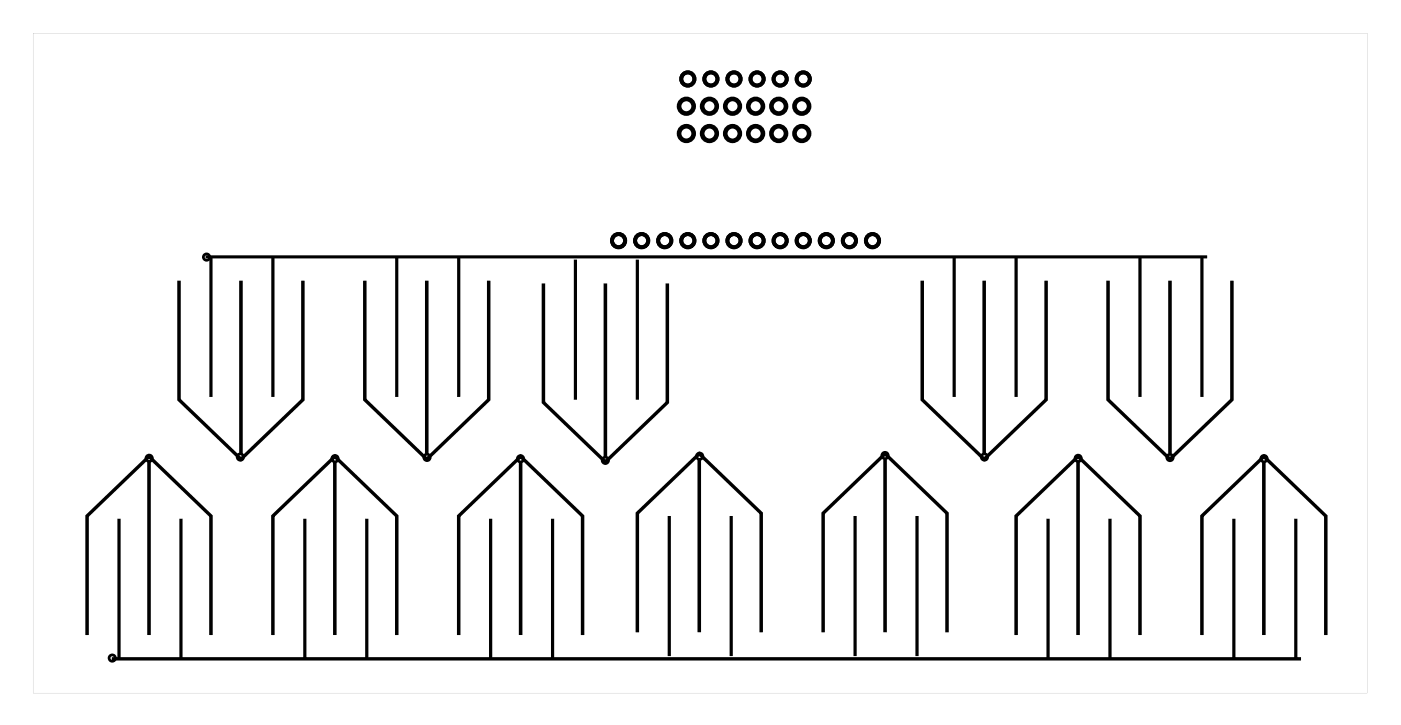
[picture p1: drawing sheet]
<svg xmlns="http://www.w3.org/2000/svg" width="154mm" height="80mm" viewBox="0 0 154 80" stroke-linecap="round" stroke-linejoin="round" font-family="sans-serif">
<path d="M3.6 3.6v72.6h146.9v-72.6zM3.6 3.6h146.8v72.6h-146.8z" fill="#000"/>
<g fill="none" stroke="#000" stroke-width=".3">
<circle cx="22.7" cy="28.3" r=".35"/>
<circle cx="16.4" cy="50.4" r=".35"/>
<circle cx="26.4" cy="50.3" r=".35"/>
<circle cx="36.9" cy="50.4" r=".35"/>
<circle cx="47" cy="50.3" r=".35"/>
<circle cx="57.3" cy="50.4" r=".35"/>
<circle cx="66.6" cy="50.6" r=".35"/>
<circle cx="77" cy="50.2" r=".35"/>
<circle cx="97.4" cy="50.1" r=".35"/>
<circle cx="108.3" cy="50.3" r=".35"/>
<circle cx="118.6" cy="50.4" r=".35"/>
<circle cx="128.7" cy="50.3" r=".35"/>
<circle cx="139.1" cy="50.4" r=".35"/>
<circle cx="12.4" cy="72.4" r=".35"/>
</g>
<g fill="none" stroke="#000" stroke-width=".38">
<path d="M19.7 30.9v13.1l6.8 6.5 6.8-6.5v-13.1M26.5 30.9v19M40.1 30.9v13.1l6.9 6.5 6.8-6.5v-13.1M47 30.9v19M59.8 31.2v13.1l6.8 6.5 6.8-6.5v-13.1M66.6 31.2v19M101.5 30.9v13.1l6.8 6.5 6.8-6.5v-13.1M108.3 30.9v19M121.9 30.9v13.1l6.8 6.5 6.9-6.5v-13.1M128.7 30.9v19M16.4 50.8v19M36.8 50.8v19"/>
<path d="M57.3 50.8v19M76.9 50.5v19M97.4 50.5v19M118.6 50.8v19M139.1 50.8v19M9.6 69.8v-13.1l6.8-6.5 6.8 6.5v13.1M12.3 72.5h130.9M30 69.8v-13.1l6.8-6.5 6.9 6.5v13.1M50.5 69.8v-13.1l6.8-6.5 6.8 6.5v13.1M70.1 69.5v-13.1l6.8-6.5 6.9 6.5v13.1M90.6 69.5v-13.1l6.8-6.5 6.8 6.5v13.1M111.8 69.8v-13.1l6.8-6.5 6.8 6.5v13.1"/>
<path d="M132.3 69.8v-13.1l6.8-6.5 6.8 6.5v13.1"/>
</g>
<g fill="none" stroke="#000" stroke-width=".35">
<path d="M22.6 28.2h110.2M23.2 28.2v15.5M30 28.2v15.5M43.7 28.2v15.5M50.5 28.2v15.5M63.3 28.6v15.4M70.1 28.6v15.4M105 28.2v15.5M111.8 28.2v15.5M125.4 28.2v15.5M132.3 28.2v15.5M13.1 57v15.5"/>
<path d="M19.9 57v15.5M33.5 57v15.5M40.4 57v15.5M54 57v15.5M60.8 57v15.5M73.6 56.7v15.4M80.5 56.7v15.4M94.1 56.7v15.4M100.9 56.7v15.4M115.3 57v15.5M122.1 57v15.5M135.8 57v15.5"/>
<path d="M142.6 57v15.5"/>
</g>
<g fill="none" stroke="#000" stroke-width=".43">
<circle cx="75.7" cy="8.7" r=".72"/>
<circle cx="78.2" cy="8.7" r=".72"/>
<circle cx="80.8" cy="8.7" r=".72"/>
<circle cx="83.3" cy="8.7" r=".72"/>
<circle cx="85.8" cy="8.7" r=".72"/>
<circle cx="88.4" cy="8.7" r=".72"/>
<circle cx="68.1" cy="26.5" r=".72"/>
<circle cx="70.6" cy="26.5" r=".72"/>
<circle cx="73.1" cy="26.5" r=".72"/>
<circle cx="75.7" cy="26.5" r=".72"/>
<circle cx="78.2" cy="26.5" r=".72"/>
<circle cx="80.8" cy="26.5" r=".72"/>
<circle cx="83.3" cy="26.5" r=".72"/>
<circle cx="85.8" cy="26.5" r=".72"/>
<circle cx="88.4" cy="26.5" r=".72"/>
<circle cx="90.9" cy="26.5" r=".72"/>
<circle cx="93.5" cy="26.5" r=".72"/>
<circle cx="96" cy="26.5" r=".72"/>
</g>
<g fill="none" stroke="#000" stroke-width=".51">
<circle cx="75.5" cy="11.7" r=".8"/>
<circle cx="75.5" cy="14.7" r=".8"/>
<circle cx="78.1" cy="11.7" r=".8"/>
<circle cx="78.1" cy="14.7" r=".8"/>
<circle cx="80.6" cy="11.7" r=".8"/>
<circle cx="80.6" cy="14.7" r=".8"/>
<circle cx="83.1" cy="11.7" r=".8"/>
<circle cx="83.1" cy="14.7" r=".8"/>
<circle cx="85.7" cy="11.7" r=".8"/>
<circle cx="85.7" cy="14.7" r=".8"/>
<circle cx="88.2" cy="11.7" r=".8"/>
<circle cx="88.2" cy="14.7" r=".8"/>
</g>
</svg>
